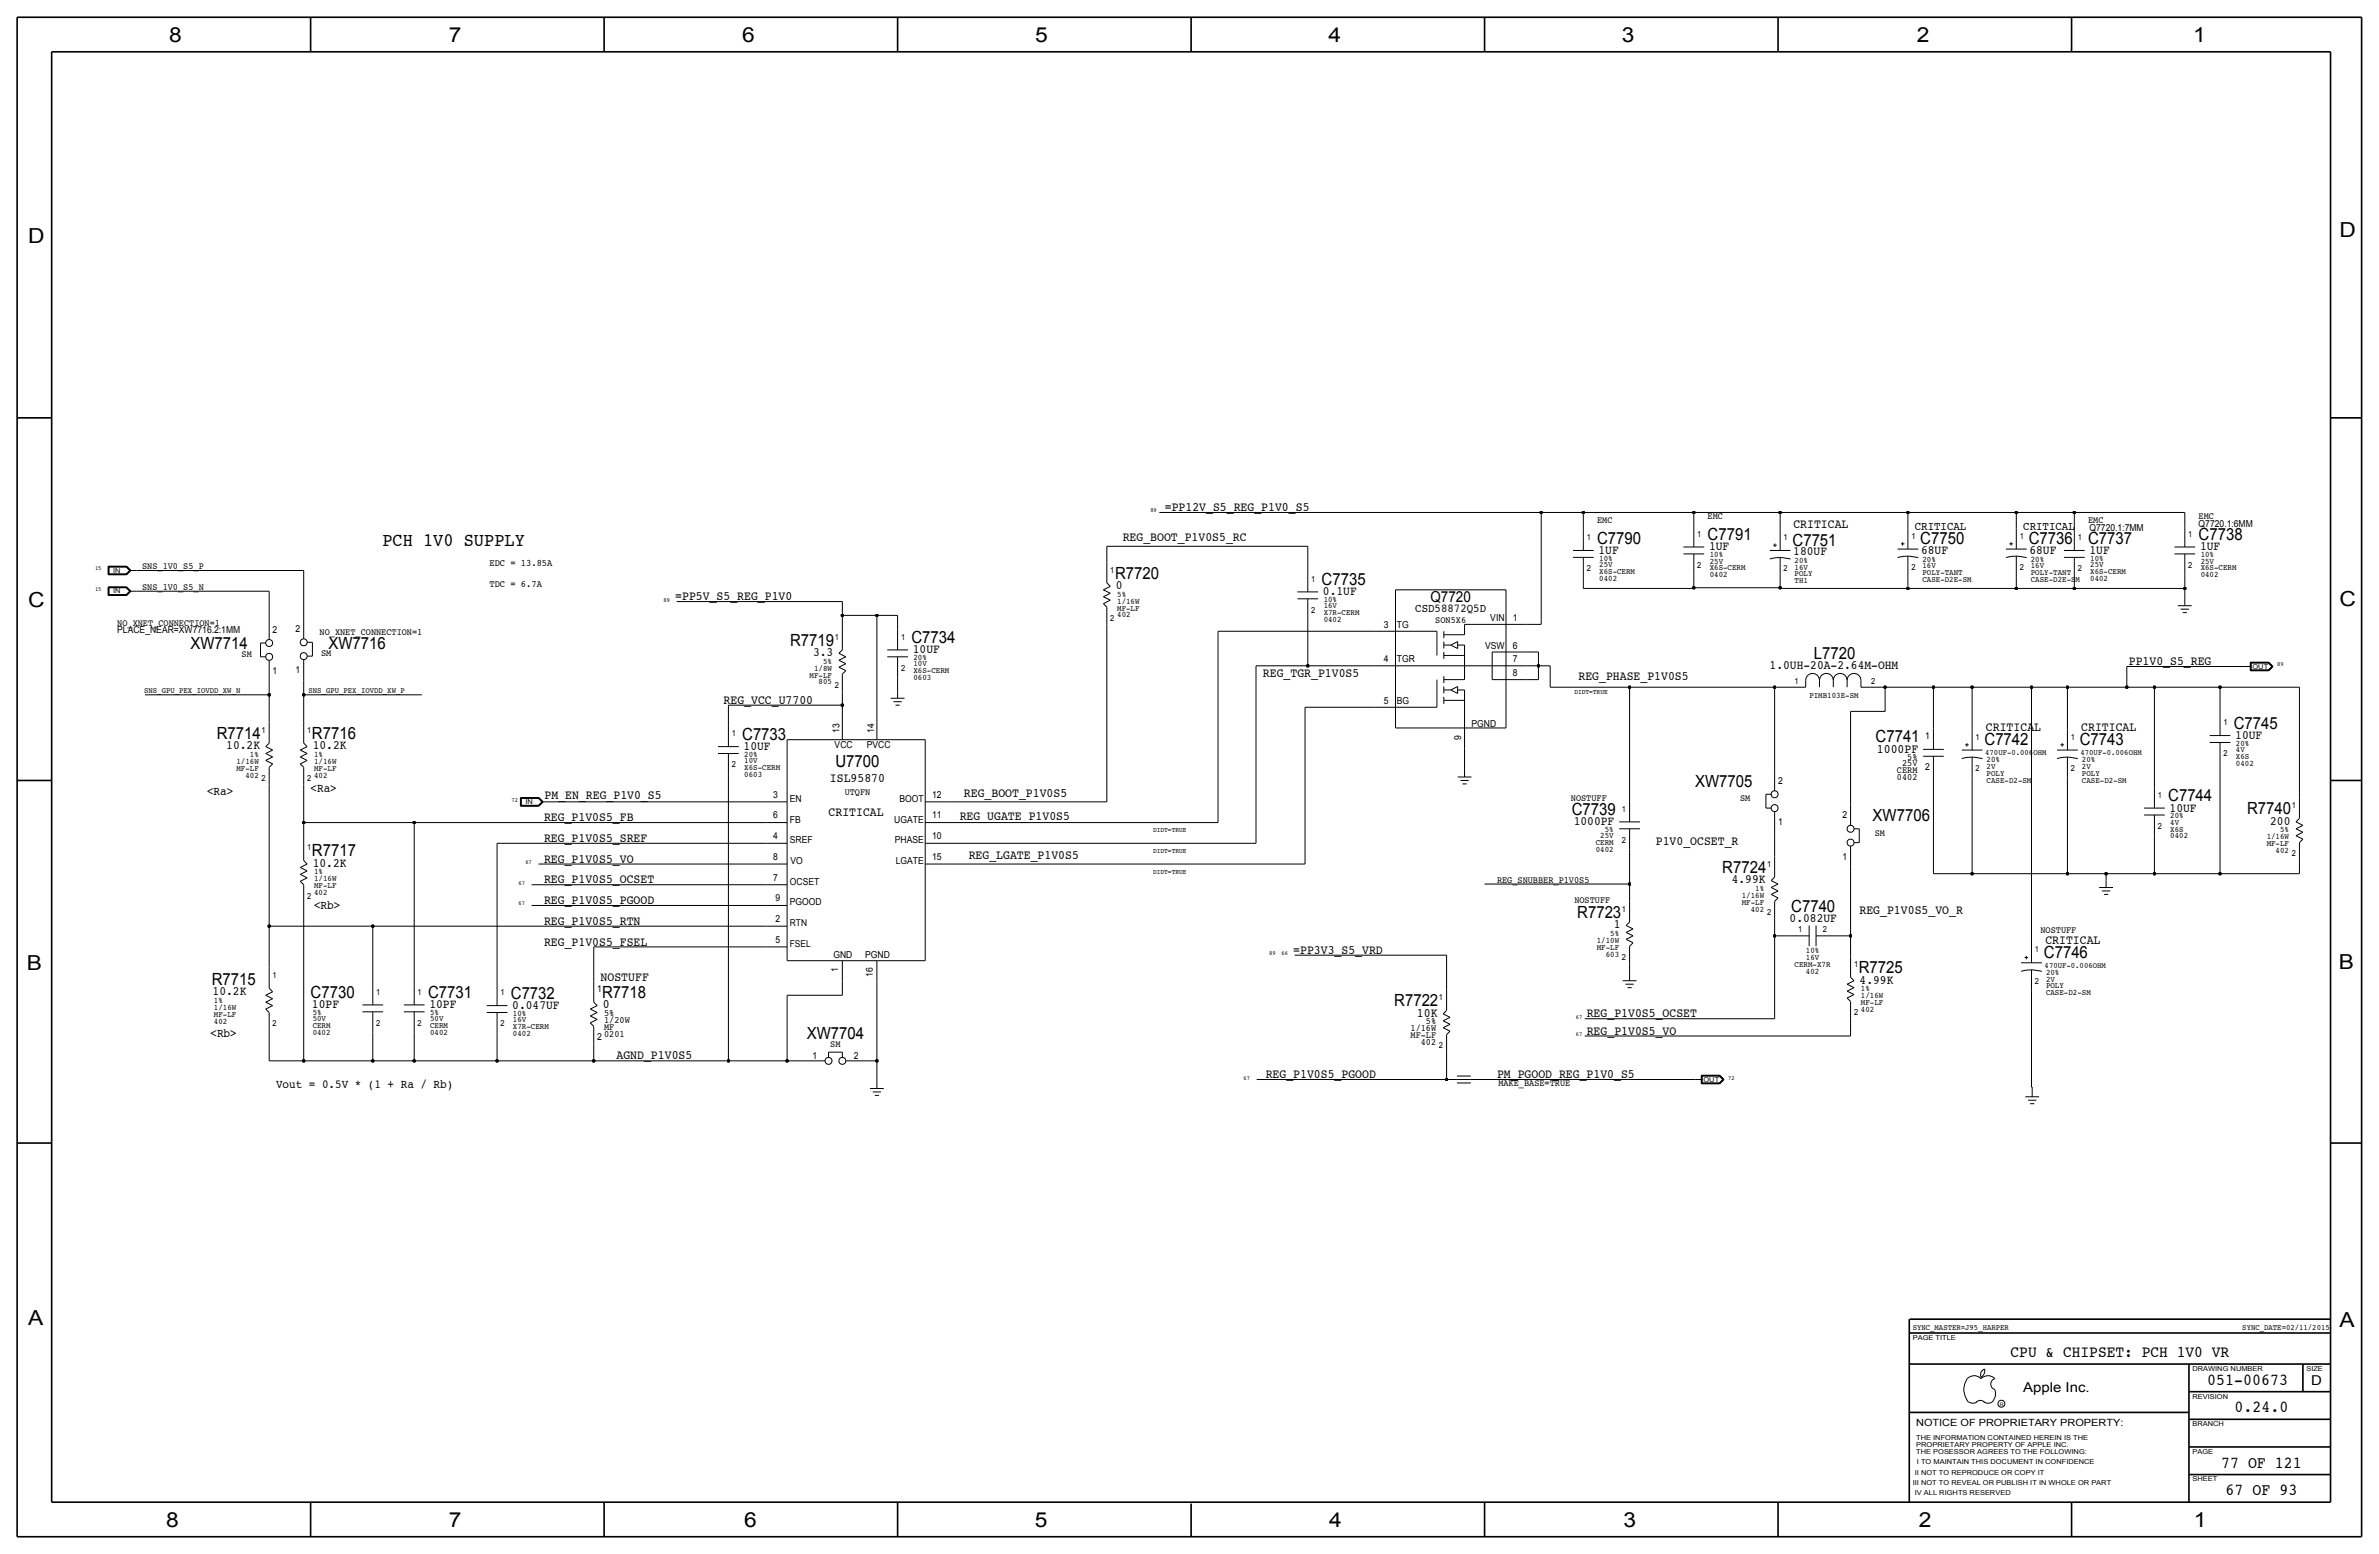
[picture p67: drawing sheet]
<svg xmlns="http://www.w3.org/2000/svg" width="875mm" height="572mm" viewBox="0 0 875 572" stroke-linecap="round" stroke-linejoin="round" font-family="sans-serif">
<defs><g id="words">
<g font-size="7.6">
<text x="62.2" y="15.5">8</text>
<text x="165" y="15.5">7</text>
<text x="273" y="15.5">6</text>
<text x="380.7" y="15.5">5</text>
<text x="488.6" y="15.5">4</text>
<text x="596.6" y="15.5">3</text>
<text x="705.1" y="15.5">2</text>
<text x="806.7" y="15.5">1</text>
<text x="10.4" y="89.4">D</text>
<text x="860.5" y="87.1">D</text>
<text x="10.4" y="223.3">C</text>
<text x="860.5" y="222.8">C</text>
<text x="9.8" y="356.6">B</text>
<text x="860.2" y="356.4">B</text>
<text x="10.4" y="487.4">A</text>
<text x="860.5" y="488.2">A</text>
<text x="61.2" y="561.6">8</text>
<text x="165" y="561.6">7</text>
<text x="273.8" y="561.6">6</text>
<text x="380.7" y="561.6">5</text>
<text x="488.9" y="561.6">4</text>
<text x="597.1" y="561.6">3</text>
<text x="705.8" y="561.6">2</text>
<text x="806.9" y="561.6">1</text>
</g>
<text font-size="7" x="140.7" y="200.7">PCH 1V0 SUPPLY</text>
<g font-size="6.2">
<text x="587.5" y="199.9">C7790</text>
<text x="628.1" y="198.6">C7791</text>
<text x="659.3" y="200.7">C7751</text>
<text x="706.3" y="200.2">C7750</text>
<text x="746.2" y="200.2">C7736</text>
<text x="768" y="199.9">C7737</text>
<text x="808.7" y="198.6">C7738</text>
<text x="410.2" y="212.9">R7720</text>
<text x="486.1" y="215.1">C7735</text>
<text x="70.1" y="238.8">XW7714</text>
<text x="120.8" y="238.5">XW7716</text>
<text x="290.6" y="237.5">R7719</text>
<text x="335.2" y="236.5">C7734</text>
<text x="667.2" y="242.3">L7720</text>
<text x="821.6" y="268">C7745</text>
<text x="79.8" y="271.8">R7714</text>
<text x="114.8" y="271.8">R7716</text>
<text x="273" y="272">C7733</text>
<text x="689.9" y="273.1">C7741</text>
<text x="729.9" y="274.1">C7742</text>
<text x="765" y="274.1">C7743</text>
<text x="307.3" y="282.2">U7700</text>
<text x="623.5" y="289.3">XW7705</text>
<text x="578.1" y="299.7">C7739</text>
<text x="797.5" y="294.6">C7744</text>
<text x="826.5" y="299.5">R7740</text>
<text x="688.8" y="302">XW7706</text>
<text x="114.8" y="315">R7717</text>
<text x="633.5" y="321.1">R7724</text>
<text x="658.9" y="335.3">C7740</text>
<text x="580.1" y="337.6">R7723</text>
<text x="751.8" y="352.3">C7746</text>
<text x="683.7" y="357.9">R7725</text>
<text x="77.9" y="362.2">R7715</text>
<text x="114.2" y="367">C7730</text>
<text x="157.4" y="367">C7731</text>
<text x="187.9" y="367.3">C7732</text>
<text x="221.4" y="367">R7718</text>
<text x="512.8" y="370.1">R7722</text>
<text x="296.7" y="382.3">XW7704</text>
<text x="811.9" y="509.3">051-00673</text>
<text x="821.9" y="519.4">0.24.0</text>
<text x="817" y="539.8">77 OF 121</text>
<text x="818.6" y="549.9">67 OF 93</text>
</g>
<text font-size="6" x="739.5" y="499.1">CPU &amp; CHIPSET: PCH 1V0 VR</text>
<text font-size="5.6" x="526.2" y="221.4">Q7720</text>
<g font-size="5">
<text x="850.1" y="509.3">D</text>
<text x="744.2" y="511.8">Apple Inc.</text>
</g>
<g font-size="4.7">
<text x="428.4" y="188">=PP12V_S5_REG_P1V0_S5</text>
<text x="659.6" y="194.3">CRITICAL</text>
<text x="413" y="199.1">REG_BOOT_P1V0S5_RC</text>
<text x="588" y="203.7">1UF</text>
<text x="628.6" y="202.4">1UF</text>
<text x="706.6" y="203.7">68UF</text>
<text x="746.5" y="203.7">68UF</text>
<text x="768.6" y="203.7">1UF</text>
<text x="809.2" y="202.4">1UF</text>
<text x="659.6" y="204.2">180UF</text>
<text x="248.4" y="220.7">=PP5V_S5_REG_P1V0</text>
<text x="410.4" y="216.7">0</text>
<text x="486.6" y="218.9">0.1UF</text>
<text x="299" y="241.3">3.3</text>
<text x="335.7" y="240.3">10UF</text>
<text x="650.9" y="245.9">1.0UH-20A-2.64M-OHM</text>
<text x="783" y="244.6">PP1V0_S5_REG</text>
<text x="464.5" y="248.9">REG_TGR_P1V0S5</text>
<text x="580.6" y="249.9">REG_PHASE_P1V0S5</text>
<text x="266.1" y="258.8">REG_VCC_U7700</text>
<text x="730.5" y="269">CRITICAL</text>
<text x="765.5" y="269">CRITICAL</text>
<text x="83.2" y="275.6">10.2K</text>
<text x="115" y="275.6">10.2K</text>
<text x="273.5" y="275.8">10UF</text>
<text x="822.1" y="271.8">10UF</text>
<text x="690.4" y="276.9">1000PF</text>
<text x="305.3" y="287.5">ISL95870</text>
<text x="200.3" y="294">PM_EN_REG_P1V0_S5</text>
<text x="354.5" y="293.1">REG_BOOT_P1V0S5</text>
<text x="304.8" y="300">CRITICAL</text>
<text x="798" y="298.5">10UF</text>
<text x="200.1" y="302">REG_P1V0S5_FB</text>
<text x="353" y="301.5">REG_UGATE_P1V0S5</text>
<text x="578.8" y="303.5">1000PF</text>
<text x="835" y="303.3">200</text>
<text x="200.1" y="309.6">REG_P1V0S5_SREF</text>
<text x="609" y="310.9">P1V0_OCSET_R</text>
<text x="200.1" y="317.2">REG_P1V0S5_VO</text>
<text x="356.3" y="316">REG_LGATE_P1V0S5</text>
<text x="115" y="318.8">10.2K</text>
<text x="200.1" y="324.9">REG_P1V0S5_OCSET</text>
<text x="637" y="324.9">4.99K</text>
<text x="200.1" y="332.5">REG_P1V0S5_PGOOD</text>
<text x="200.1" y="340.1">REG_P1V0S5_RTN</text>
<text x="593.6" y="341.4">1</text>
<text x="658.2" y="339.1">0.082UF</text>
<text x="684" y="336.1">REG_P1V0S5_VO_R</text>
<text x="200.1" y="347.7">REG_P1V0S5_FSEL</text>
<text x="752.3" y="347.2">CRITICAL</text>
<text x="475.7" y="350.8">=PP3V3_S5_VRD</text>
<text x="220.9" y="360.9">NOSTUFF</text>
<text x="684" y="361.7">4.99K</text>
<text x="78.2" y="366">10.2K</text>
<text x="114.8" y="370.8">10PF</text>
<text x="157.9" y="370.8">10PF</text>
<text x="188.4" y="371.1">0.047UF</text>
<text x="221.7" y="370.8">0</text>
<text x="521.2" y="373.9">10K</text>
<text x="583.6" y="374.1">REG_P1V0S5_OCSET</text>
<text x="583.6" y="380.5">REG_P1V0S5_VO</text>
<text x="226.8" y="389.6">AGND_P1V0S5</text>
<text x="465.5" y="396.5">REG_P1V0S5_PGOOD</text>
<text x="550.6" y="396.5">PM_PGOOD_REG_P1V0_S5</text>
</g>
<g font-size="4.5">
<text x="76.1" y="292.4">&lt;Ra&gt;</text>
<text x="114.2" y="291.1">&lt;Ra&gt;</text>
<text x="115.5" y="334.3">&lt;Rb&gt;</text>
<text x="77.4" y="381.3">&lt;Rb&gt;</text>
<text x="101.5" y="400.3">Vout = 0.5V * (1 + Ra / Rb)</text>
</g>
<g font-size="4.4">
<text x="704.3" y="194.8">CRITICAL</text>
<text x="744.2" y="194.8">CRITICAL</text>
<text x="520.5" y="225.2">CSD58872Q5D</text>
</g>
<text font-size="3.7" x="704.8" y="524.5">NOTICE OF PROPRIETARY PROPERTY:</text>
<g font-size="3.6">
<text x="180" y="208.3">EDC = 13.85A</text>
<text x="180" y="215.9">TDC = 6.7A</text>
</g>
<g font-size="3.5">
<text x="628.1" y="191">EMC</text>
<text x="808.7" y="191">EMC</text>
<text x="587.5" y="192.3">EMC</text>
<text x="768" y="192.3">EMC</text>
<text x="768.6" y="195.3">Q7720.1:7MM</text>
<text x="808.7" y="193.8">Q7720.1:6MM</text>
<text x="52.3" y="209.3">SNS_1V0_S5_P</text>
<text x="52.3" y="216.9">SNS_1V0_S5_N</text>
<text x="43.1" y="232.7">PLACE_NEAR=XW7716.2:1MM</text>
<text x="43.1" y="230.1">NO_XNET_CONNECTION=1</text>
<text x="100.3" y="232.7">2</text>
<text x="108.7" y="232.4">2</text>
<text x="117.6" y="233.4">NO_XNET_CONNECTION=1</text>
<text x="509" y="230.9">3</text>
<text x="513.8" y="230.9">TG</text>
<text x="527.9" y="229">SON5X6</text>
<text x="548.2" y="228.3">VIN</text>
<text x="556.5" y="228.3">1</text>
<text x="546.2" y="238.5">VSW</text>
<text x="556.5" y="238.5">6</text>
<text x="88.8" y="241.6">SM</text>
<text x="118.1" y="241.3">SM</text>
<text x="509" y="243.6">4</text>
<text x="513.8" y="243.6">TGR</text>
<text x="556.5" y="243.6">7</text>
<text x="100.3" y="247.9">1</text>
<text x="108.7" y="247.6">1</text>
<text x="556.5" y="248.7">8</text>
<text x="509" y="258.8">5</text>
<text x="513.8" y="258.8">BG</text>
<text x="308.8" y="269.5" transform="rotate(-90 308.8 269.5)">13</text>
<text x="321.5" y="269.5" transform="rotate(-90 321.5 269.5)">14</text>
<text x="541.2" y="267.2">PGND</text>
<text x="307" y="275.1">VCC</text>
<text x="318.9" y="275.1">PVCC</text>
<text x="537.4" y="272" transform="rotate(-90 537.4 272)">9</text>
<text x="708.1" y="271.8">1</text>
<text x="699.6" y="281.7">25V</text>
<text x="701.5" y="279.4">5%</text>
<text x="697.7" y="286.8">0402</text>
<text x="697.7" y="284.2">CERM</text>
<text x="708.1" y="283.2">2</text>
<text x="284.4" y="293.4">3</text>
<text x="310.7" y="292.4">UTQFN</text>
<text x="342.9" y="293.4">12</text>
<text x="654" y="288.3">2</text>
<text x="290.5" y="294.9">EN</text>
<text x="330.9" y="294.9">BOOT</text>
<text x="577.8" y="294.6">NOSTUFF</text>
<text x="640" y="294.6">SM</text>
<text x="284.4" y="301">6</text>
<text x="290.5" y="302.5">FB</text>
<text x="328.9" y="302.5">UGATE</text>
<text x="342.8" y="301">11</text>
<text x="654" y="303.5">1</text>
<text x="677.6" y="301">2</text>
<text x="284.4" y="308.6">4</text>
<text x="290.5" y="310.1">SREF</text>
<text x="329.1" y="310.1">PHASE</text>
<text x="342.9" y="308.6">10</text>
<text x="689.6" y="307.3">SM</text>
<text x="284.4" y="316.2">8</text>
<text x="290.8" y="317.8">VO</text>
<text x="329.5" y="317.8">LGATE</text>
<text x="342.9" y="316.2">15</text>
<text x="677.6" y="316.2">1</text>
<text x="284.4" y="323.8">7</text>
<text x="290.5" y="325.4">OCSET</text>
<text x="550.6" y="324.6">REG_SNUBBER_P1V0S5</text>
<text x="285.2" y="331.5">9</text>
<text x="290.5" y="333">PGOOD</text>
<text x="579.1" y="332.2">NOSTUFF</text>
<text x="285.2" y="339.1">2</text>
<text x="290.5" y="340.6">RTN</text>
<text x="285.2" y="346.7">5</text>
<text x="750.5" y="343.2">NOSTUFF</text>
<text x="290.5" y="348.2">FSEL</text>
<text x="306.5" y="352.3">GND</text>
<text x="318.2" y="352.3">PGND</text>
<text x="308.3" y="357.6" transform="rotate(-90 308.3 357.6)">1</text>
<text x="321" y="359.4" transform="rotate(-90 321 359.4)">16</text>
<text x="219.7" y="364.7">1</text>
<text x="222.2" y="373.6">5%</text>
<text x="222.2" y="376.2">1/20W</text>
<text x="524.5" y="376.7">5%</text>
<text x="219.7" y="382.5">2</text>
<text x="222.2" y="381.3">0201</text>
<text x="222.2" y="378.7">MF</text>
<text x="518.8" y="379.2">1/16W</text>
<text x="518.8" y="381.8">MF-LF</text>
<text x="298.8" y="389.4">1</text>
<text x="305.4" y="385.1">SM</text>
<text x="314" y="389.4">2</text>
<text x="522.6" y="384.3">402</text>
<text x="551.1" y="399.5">MAKE_BASE=TRUE</text>
</g>
<g font-size="3.1">
<text x="624.3" y="197.4">1</text>
<text x="804.9" y="197.4">1</text>
<text x="583.6" y="198.6">1</text>
<text x="656" y="198.6">1</text>
<text x="703" y="198.1">1</text>
<text x="742.9" y="198.1">1</text>
<text x="764.2" y="198.6">1</text>
<text x="588.2" y="206.2">10%</text>
<text x="588.2" y="208.5">25V</text>
<text x="624.3" y="208.8">2</text>
<text x="628.9" y="209.8">X6S-CERM</text>
<text x="628.9" y="207.3">25V</text>
<text x="628.9" y="205">10%</text>
<text x="660.1" y="209.6">16V</text>
<text x="660.1" y="207">20%</text>
<text x="703" y="209.6">2</text>
<text x="707.1" y="209">16V</text>
<text x="707.1" y="206.5">20%</text>
<text x="742.9" y="209.6">2</text>
<text x="747" y="209">16V</text>
<text x="747" y="206.5">20%</text>
<text x="768.8" y="208.5">25V</text>
<text x="768.8" y="206.2">10%</text>
<text x="804.9" y="208.8">2</text>
<text x="809.4" y="209.8">X6S-CERM</text>
<text x="809.4" y="207.3">25V</text>
<text x="809.4" y="205">10%</text>
<text x="408.4" y="210.6">1</text>
<text x="482.3" y="213.9">1</text>
<text x="583.6" y="210.1">2</text>
<text x="588.2" y="213.6">0402</text>
<text x="588.2" y="211.1">X6S-CERM</text>
<text x="628.9" y="212.3">0402</text>
<text x="656" y="210.1">2</text>
<text x="660.1" y="211.8">POLY</text>
<text x="660.1" y="214.4">TH1</text>
<text x="707.1" y="211.3">POLY-TANT</text>
<text x="707.1" y="213.9">CASE-D2E-SM</text>
<text x="747" y="211.3">POLY-TANT</text>
<text x="747" y="213.9">CASE-D2E-SM</text>
<text x="764.2" y="210.1">2</text>
<text x="768.8" y="211.1">X6S-CERM</text>
<text x="768.8" y="213.6">0402</text>
<text x="809.4" y="212.3">0402</text>
<text x="410.9" y="219.5">5%</text>
<text x="410.9" y="222">1/16W</text>
<text x="486.9" y="221.5">10%</text>
<text x="410.9" y="227.1">402</text>
<text x="410.9" y="224.5">MF-LF</text>
<text x="482.3" y="225.3">2</text>
<text x="486.9" y="226.3">X7R-CERM</text>
<text x="486.9" y="223.8">16V</text>
<text x="408.4" y="228.3">2</text>
<text x="486.9" y="228.9">0402</text>
<text x="307" y="235.2">1</text>
<text x="331.4" y="235.2">1</text>
<text x="302.7" y="244.1">5%</text>
<text x="336" y="242.8">20%</text>
<text x="336" y="245.1">10V</text>
<text x="297.8" y="249.2">MF-LF</text>
<text x="299.4" y="246.6">1/8W</text>
<text x="301.1" y="251.7">805</text>
<text x="331.4" y="246.6">2</text>
<text x="336" y="247.7">X6S-CERM</text>
<text x="336" y="250.2">0603</text>
<text x="660.1" y="251.5">1</text>
<text x="688.3" y="251.5">2</text>
<text x="307" y="253">2</text>
<text x="665.5" y="256.8">PIMB103E-SM</text>
<text x="96.2" y="269.5">1</text>
<text x="113" y="269.5">1</text>
<text x="817.8" y="266.7">1</text>
<text x="269.2" y="270.8">1</text>
<text x="726.6" y="272">1</text>
<text x="761.7" y="272">1</text>
<text x="822.4" y="274.3">20%</text>
<text x="87" y="280.9">1/16W</text>
<text x="91.9" y="278.4">1%</text>
<text x="115.5" y="280.9">1/16W</text>
<text x="115.5" y="278.4">1%</text>
<text x="273.8" y="278.4">20%</text>
<text x="273.8" y="280.7">10V</text>
<text x="730.7" y="280.4">20%</text>
<text x="765.8" y="280.4">20%</text>
<text x="817.8" y="278.1">2</text>
<text x="822.4" y="276.6">4V</text>
<text x="822.4" y="279.1">X6S</text>
<text x="822.4" y="281.7">0402</text>
<text x="87" y="283.5">MF-LF</text>
<text x="90.3" y="286">402</text>
<text x="96.2" y="287.3">2</text>
<text x="113" y="287.3">2</text>
<text x="115.5" y="283.5">MF-LF</text>
<text x="115.5" y="286">402</text>
<text x="269.2" y="282.2">2</text>
<text x="273.8" y="285.8">0603</text>
<text x="273.8" y="283.2">X6S-CERM</text>
<text x="726.6" y="283.5">2</text>
<text x="730.7" y="285.2">POLY</text>
<text x="730.7" y="287.8">CASE-D2-SM</text>
<text x="730.7" y="283">2V</text>
<text x="761.7" y="283.5">2</text>
<text x="765.8" y="285.2">POLY</text>
<text x="765.8" y="283">2V</text>
<text x="765.8" y="287.8">CASE-D2-SM</text>
<text x="793.7" y="293.4">1</text>
<text x="596.6" y="298.5">1</text>
<text x="843" y="297.2">1</text>
<text x="793.7" y="304.8">2</text>
<text x="798.3" y="305.8">X6S</text>
<text x="798.3" y="301">20%</text>
<text x="798.3" y="303.3">4V</text>
<text x="586.9" y="310.9">CERM</text>
<text x="588.6" y="308.4">25V</text>
<text x="590.2" y="306.1">5%</text>
<text x="596.6" y="309.9">2</text>
<text x="798.3" y="308.4">0402</text>
<text x="833.7" y="308.6">1/16W</text>
<text x="833.7" y="311.1">MF-LF</text>
<text x="838.7" y="306.1">5%</text>
<text x="113" y="312.7">1</text>
<text x="586.9" y="313.4">0402</text>
<text x="837" y="313.7">402</text>
<text x="843" y="315">2</text>
<text x="115.5" y="321.6">1%</text>
<text x="649.9" y="318.8">1</text>
<text x="115.5" y="326.6">MF-LF</text>
<text x="115.5" y="324.1">1/16W</text>
<text x="115.5" y="329.2">402</text>
<text x="645.6" y="327.7">1%</text>
<text x="113" y="330.5">2</text>
<text x="596.6" y="335.3">1</text>
<text x="640.7" y="332.7">MF-LF</text>
<text x="640.7" y="330.2">1/16W</text>
<text x="644" y="335.3">402</text>
<text x="649.9" y="336.6">2</text>
<text x="587.3" y="346.7">1/10W</text>
<text x="592.3" y="344.2">5%</text>
<text x="661.4" y="342.9">1</text>
<text x="670.5" y="342.9">2</text>
<text x="587.3" y="349.3">MF-LF</text>
<text x="590.6" y="351.8">603</text>
<text x="596.6" y="353.1">2</text>
<text x="664.2" y="353.1">16V</text>
<text x="664.2" y="350.5">10%</text>
<text x="748.5" y="350.3">1</text>
<text x="100.3" y="359.7">1</text>
<text x="660.1" y="355.6">CERM-X7R</text>
<text x="664.2" y="358.1">402</text>
<text x="681.9" y="355.6">1</text>
<text x="752.6" y="358.6">20%</text>
<text x="138.4" y="365.8">1</text>
<text x="153.6" y="365.8">1</text>
<text x="684.5" y="364.5">1%</text>
<text x="748.5" y="361.7">2</text>
<text x="752.6" y="361.2">2V</text>
<text x="752.6" y="363.5">POLY</text>
<text x="78.7" y="368.8">1%</text>
<text x="78.7" y="371.3">1/16W</text>
<text x="184.1" y="366">1</text>
<text x="529.3" y="367.8">1</text>
<text x="684.5" y="369.6">MF-LF</text>
<text x="684.5" y="367">1/16W</text>
<text x="752.6" y="366">CASE-D2-SM</text>
<text x="78.7" y="376.4">402</text>
<text x="78.7" y="373.9">MF-LF</text>
<text x="100.3" y="377.4">2</text>
<text x="115" y="373.4">5%</text>
<text x="115" y="375.7">50V</text>
<text x="138.4" y="377.2">2</text>
<text x="153.6" y="377.2">2</text>
<text x="158.2" y="373.4">5%</text>
<text x="158.2" y="375.7">50V</text>
<text x="184.1" y="377.4">2</text>
<text x="188.7" y="373.6">10%</text>
<text x="188.7" y="375.9">16V</text>
<text x="681.9" y="373.4">2</text>
<text x="684.5" y="372.1">402</text>
<text x="115" y="380.7">0402</text>
<text x="115" y="378.2">CERM</text>
<text x="158.2" y="378.2">CERM</text>
<text x="158.2" y="380.7">0402</text>
<text x="188.7" y="378.5">X7R-CERM</text>
<text x="188.7" y="381">0402</text>
<text x="529.3" y="385.6">2</text>
</g>
<g font-size="3">
<text x="53" y="254.8">SNS_GPU_PEX_IOVDD_XW_N</text>
<text x="113.5" y="255">SNS_GPU_PEX_IOVDD_XW_P</text>
<text x="730.2" y="277.6">470UF-0.006OHM</text>
<text x="765.3" y="277.6">470UF-0.006OHM</text>
<text x="752" y="355.9">470UF-0.006OHM</text>
<text x="703.5" y="488.9">SYNC_MASTER=J95_HARPER</text>
<text x="824.8" y="488.9">SYNC_DATE=02/11/2015</text>
</g>
<g font-size="2.6">
<text x="579.1" y="255.3">DIDT=TRUE</text>
<text x="424.1" y="306.1">DIDT=TRUE</text>
<text x="424.1" y="313.7">DIDT=TRUE</text>
<text x="424.1" y="321.3">DIDT=TRUE</text>
</g>
<g font-size="2.5">
<text x="41.6" y="210.6">IN</text>
<text x="41.6" y="218.2">IN</text>
<text x="828.5" y="245.9">OUT</text>
<text x="193.2" y="295.7">IN</text>
<text x="626.6" y="397.8">OUT</text>
<text x="703.5" y="492.8">PAGE TITLE</text>
<text x="806.4" y="504.2">DRAWING NUMBER</text>
<text x="848.3" y="504.2">SIZE</text>
<text x="806.4" y="514.4">REVISION</text>
<text x="806.4" y="524.5">BRANCH</text>
<text x="704.8" y="532.1">PROPRIETARY PROPERTY OF APPLE INC.</text>
<text x="704.8" y="529.6">THE INFORMATION CONTAINED HEREIN IS THE</text>
<text x="704.8" y="534.7">THE POSESSOR AGREES TO THE FOLLOWING:</text>
<text x="705.1" y="538.5">I TO MAINTAIN THIS DOCUMENT IN CONFIDENCE</text>
<text x="806.4" y="534.7">PAGE</text>
<text x="704.3" y="542.3">II NOT TO REPRODUCE OR COPY IT</text>
<text x="806.4" y="544.8">SHEET</text>
<text x="703.5" y="546.1">III NOT TO REVEAL OR PUBLISH IT IN WHOLE OR PART</text>
<text x="704.3" y="549.9">IV ALL RIGHTS RESERVED</text>
</g>
<g font-size="2.3">
<text x="423.1" y="188.5">89</text>
<text x="35" y="209.8">15</text>
<text x="35" y="217.4">15</text>
<text x="244" y="221.2">89</text>
<text x="837.6" y="245.1">89</text>
<text x="188.1" y="294.9">72</text>
<text x="193.2" y="317.8">67</text>
<text x="190.7" y="325.4">67</text>
<text x="190.7" y="333">67</text>
<text x="466.8" y="351.3">89</text>
<text x="471.4" y="351.3">66</text>
<text x="579.6" y="374.6">67</text>
<text x="579.6" y="381">67</text>
<text x="457.4" y="397">67</text>
<text x="635.7" y="397">72</text>
</g>
<text font-size="1.8" x="735.5" y="516.9">R</text>
</g></defs>
<g fill="none" stroke="#000" stroke-width=".37">
<path d="M426.4 188.5h140.5zM566.9 188.5h15.5zM566.9 188.5v41.1zM582.4 188.5h40.6zM582.4 188.5v6.3zM582.4 194.8v7.6zM623 188.5h31.8zM623 188.5v5zM623 193.5v7.7zM652.8 199.9v1.3zM654.8 188.5h47zM654.8 188.5v6.3z"/>
<path d="M654.8 194.8v7.6zM699.2 200h1.3zM699.8 199.4v1.3zM701.8 188.5v5.8zM701.8 194.3v7.6zM701.8 188.5h39.8zM739.1 200h1.3zM739.7 199.4v1.3zM741.6 188.5h21.4zM741.6 188.5v5.8zM741.6 194.3v7.6zM763 188.5h40.6z"/>
<path d="M763 188.5v6.3zM763 194.8v7.6zM803.6 188.5v5zM803.6 193.5v7.7zM39.8 215.8v3.2zM39.8 219h6.8zM39.8 208.2v3.2zM39.8 211.4h6.8zM39.8 215.8h6.8zM39.8 208.2h6.8zM39.9 216v2.9zM39.9 218.9h6.6z"/>
<path d="M39.9 208.3v3zM39.9 211.3h6.6zM39.9 216h6.6zM39.9 208.3h6.6zM40 216.1h6.5zM40 208.4h6.5zM40 216.1v2.7zM40 218.8h6.5zM40 208.4v2.8zM40 211.2h6.5zM40.1 216.2h6.3zM40.1 208.5h6.3z"/>
<path d="M40.1 216.2v2.5zM40.1 218.7h6.3zM40.1 208.5v2.6zM40.1 211.1h6.3zM46.4 218.7l1.3-1.3zM46.4 211.1l1.3-1.3zM46.4 216.2l1.3 1.2zM46.4 208.5l1.3 1.3zM46.5 218.8l1.4-1.4zM46.5 211.2l1.4-1.4zM46.5 216.1l1.4 1.3zM46.5 208.4l1.4 1.4z"/>
<path d="M46.5 216l1.5 1.4zM46.5 208.3l1.5 1.5zM46.5 218.9l1.5-1.5zM46.5 211.3l1.5-1.5zM46.6 215.8l1.6 1.6zM46.6 208.2l1.6 1.6zM46.6 219l1.6-1.6zM46.6 211.4l1.6-1.6zM47.7 217.4h2.5zM47.7 209.8h2.5zM50.2 217.4h48.8zM50.2 209.8h61.5z"/>
<path d="M99 217.4v10.2zM111.7 209.8v17.5zM405.8 216.9l2.6-1.3zM405.8 219.5l2.6-1.3zM405.8 219.5l2.6 1.2zM405.8 216.9l2.6 1.3zM407.1 214.4l1.3 1.2zM407.1 200.9v5.9zM407.1 206.8v7.6zM407.1 200.9h73.9zM477.2 217.7h7.6zM481 200.9v9.2z"/>
<path d="M481 210.1v7.6zM513.3 216.9h40.6zM513.3 216.9v50.8zM553.9 216.9v50.8zM578.6 205h7.6zM578.6 202.4h7.6zM582.4 216.4h40.6zM582.4 212.6v3.8zM582.4 205v7.6zM619.2 201.2h7.6zM619.2 203.7h7.6zM623 216.2v.2z"/>
<path d="M623 211.3v4.9zM623 216.2h31.8zM623 203.7v7.6zM651 202.4h7.6zM651 205.6a12.9 12.9 0 0 1 7.6 0M652.2 200.5h1.3zM654.8 216.4h47zM654.8 216.2v.2zM654.8 212.6v3.6zM654.8 205v7.6zM697.9 201.9h7.7zM697.9 205.1a12.9 12.9 0 0 1 7.7 0"/>
<path d="M701.8 212.1v4.3zM701.8 216.4h39.8zM701.8 204.5v7.6zM737.8 201.9h7.6zM737.8 205.1a12.9 12.9 0 0 1 7.6 0M741.6 216.4h21.4zM741.6 212.1v4.3zM741.6 204.5v7.6zM759.2 205h7.6zM759.2 202.4h7.6zM763 216.4h40.6zM763 212.6v3.8z"/>
<path d="M763 205v7.6zM799.8 201.2h7.6zM799.8 203.7h7.6zM803.6 211.3v5.1zM803.6 216.4v3.8zM803.6 203.7v7.6zM95.8 236.5h1.9zM95.8 236.5v5.1zM99 227.6v7.6zM111.7 227.3v7.7zM113 236.2h1.9zM114.9 236.2v5.1z"/>
<path d="M248.9 221.2h60.9zM309.8 226.3h12.7zM309.8 221.2v5.1zM309.8 226.3v5.1zM309.8 231.4v7.6zM309.8 239l-1.2 1.3zM322.5 226.3v38.1zM322.5 226.3h7.6zM326.3 239h7.7zM330.1 226.3v5.1zM330.1 231.4v7.6zM405.8 222l2.6-1.3z"/>
<path d="M405.8 222l1.3 1.3zM407.1 229.6v65.3zM407.1 223.3v6.3zM448 232.2h57.7zM448 232.2v70.3zM477.2 220.2h7.6zM481 227.8v17.1zM481 220.2v7.6zM505.7 232.2h22.8zM528.5 232.2v8.8zM531.1 233.4h7.6zM531.1 237.2h2.5z"/>
<path d="M531.1 239.8v2.5zM531.1 236v2.5zM531.1 232.2v2.5zM533.6 237.2l2.5 1.3zM533.6 237.2l2.5-1.2zM536.1 236v2.5zM536.1 237.2h2.6zM538.7 229.6v3.8zM538.7 237.2v12.7zM538.7 229.6h22.8zM548.8 239.8v10.1zM548.8 239.8h12.7z"/>
<path d="M561.5 239.8h4.4zM561.5 229.6h5.4zM565.9 239.8v5.1zM801.1 222.8h5zM802.1 224h3zM802.8 225.3h1.6zM803.6 220.2v2.6zM53.3 255.5h45.7zM95.8 241.6h1.9zM99 255.5v10.2zM99 250.4v5.1zM99 242.8v7.6z"/>
<path d="M111.7 255.5h43.4zM111.7 255.5v10.2zM111.7 250.2v5.3zM111.7 242.6v7.6zM113 241.3h1.9zM267.9 259.3h41.9zM267.9 259.3v7.7zM308.6 240.3l2.5 1.3zM308.6 245.4l2.5 1.2zM308.6 242.8l2.5 1.3zM308.6 245.4l2.5-1.3zM308.6 242.8l2.5-1.2z"/>
<path d="M309.8 259.3v5.1zM309.8 254.3v5zM309.8 247.9v6.4zM311.1 246.6l-1.3 1.3zM326.3 241.6h7.7zM327.6 256.8h5.1zM328.6 258.1h3.1zM329.4 259.3h1.5zM330.1 249.2v5.1zM330.1 241.6v7.6zM330.1 254.3v2.5zM462 244.9h19z"/>
<path d="M462 244.9v65.2zM481 244.9h24.7zM505.7 244.9h55.8zM528.5 249.9v10.2zM531.1 241h7.6zM531.1 257.6h7.6zM531.1 253.7h2.5zM531.1 256.3v2.5zM531.1 252.5v2.5zM531.1 248.7v2.5zM531.1 249.9h7.6zM533.6 253.7l2.5 1.3z"/>
<path d="M533.6 253.7l2.5-1.2zM536.1 252.5v2.5zM536.1 253.7h2.6zM538.7 253.7v21.6zM548.8 249.9h12.7zM561.5 249.9h4.4zM561.5 244.9h4.4zM565.9 244.9h4.3zM565.9 244.9v5zM570.2 244.9v7.8zM570.2 252.7h29.2zM599.4 252.7h53.3z"/>
<path d="M599.4 252.7v41.9zM652.7 252.7h3.8zM652.7 252.7v30.5zM656.5 252.7h7.7zM664.2 250.2v2.5zM664.2 250.2a2.54 2.54 0 0 1 2.5-2.5 2.54 2.54 0 0 1 2.5 2.5 2.54 2.54 0 0 1 2.6-2.5 2.54 2.54 0 0 1 2.5 2.5 2.54 2.54 0 0 1 2.6-2.5 2.54 2.54 0 0 1 2.5 2.5 2.54 2.54 0 0 1 2.5-2.5 2.54 2.54 0 0 1 2.6 2.5M669.2 250.2v2.5zM674.3 250.2v2.5zM679.4 250.2v2.5zM684.5 252.7h7.6zM684.5 250.2v2.5zM692.1 252.7h1.3z"/>
<path d="M693.4 252.7h17.7zM693.4 252.7v8.9zM711.1 252.7v15.3zM711.1 252.7h14.3zM725.4 252.7h21.8zM725.4 252.7v15.5zM747.2 252.7h13.2zM747.2 252.7v93.8zM760.4 252.7v15.5zM760.4 252.7h21.9zM782.3 245.1h43.1zM782.3 245.1v7.6z"/>
<path d="M782.3 252.7h10.1zM792.4 252.7h24.2zM792.4 252.7v36.9zM816.6 252.7h29.2zM816.6 252.7v10.2zM825.4 245.1h2.6zM827.7 246.7h6.8zM827.7 243.5v3.2zM827.7 243.5h6.8zM827.8 243.6v3zM827.8 246.6h6.6zM827.8 243.6h6.6z"/>
<path d="M827.9 243.7h6.5zM827.9 243.7v2.8zM827.9 246.5h6.5zM828 243.8h6.3zM828 243.8v2.6zM828 246.4h6.3zM834.3 246.4l1.3-1.3zM834.3 243.8l1.3 1.3zM834.4 243.7l1.4 1.4zM834.4 246.5l1.4-1.4zM834.4 246.6l1.5-1.5zM834.4 243.6l1.5 1.5z"/>
<path d="M834.5 243.5l1.6 1.6zM834.5 246.7l1.6-1.6zM845.8 252.7v40.7zM97.7 274.6l1.3-1.3zM97.7 274.6l2.6 1.2zM97.7 279.7l2.6 1.2zM97.7 277.1l2.6 1.3zM97.7 279.7l2.6-1.3zM97.7 277.1l2.6-1.3zM99 265.7v7.6zM110.4 278.4l2.6 1.3zM110.4 275.8l2.6 1.3z"/>
<path d="M110.4 275.8l2.6-1.2zM110.4 278.4l2.6-1.3zM111.7 265.7v7.6zM111.7 273.3l1.3 1.3zM264.1 277.1h7.6zM264.1 274.6h7.6zM267.9 267v7.6zM267.9 277.1v7.6zM289.5 272h50.8zM289.5 272v81.3zM309.8 264.4v7.6zM322.5 264.4v7.6z"/>
<path d="M340.3 272v81.3zM480 260.1h25.7zM480 260.1v57.7zM505.7 260.1h22.8zM513.3 267.7h40.6zM538.7 275.3v7.9zM680.7 261.6h12.7zM680.7 261.6v34.3zM707.3 275.6h7.7zM707.3 278.1h7.7zM711.1 268v7.6zM711.1 278.1v7.7z"/>
<path d="M721.6 275.8h7.6zM721.6 279a12.9 12.9 0 0 1 7.6 0M722.8 273.9h1.3zM723.4 273.3v1.3zM725.4 278.4v7.6zM725.4 268.2v7.6zM756.6 275.8h7.6zM756.6 279a12.9 12.9 0 0 1 7.6 0M757.9 273.9h1.3zM758.5 273.3v1.3zM760.4 278.4v7.6zM760.4 268.2v7.6z"/>
<path d="M812.7 270.5h7.7zM812.7 273.1h7.7zM816.6 262.9v7.6zM816.6 273v7.7zM99 288.5v52.1zM99 282.2v6.3zM99 282.2l1.3-1.3zM110.4 280.9l1.3 1.3zM110.4 280.9l2.6-1.2zM111.7 288.5v14zM111.7 282.2v6.3zM191.4 293.3v3.2z"/>
<path d="M191.4 296.5h6.8zM191.4 293.3h6.8zM191.5 293.4v3zM191.5 296.4h6.7zM191.5 293.4h6.7zM191.6 293.5h6.5zM191.6 293.5v2.8zM191.6 296.3h6.5zM191.7 293.6v2.6zM191.7 296.2h6.4zM191.7 293.6h6.4zM198.1 296.2l1.2-1.3z"/>
<path d="M198.1 293.6l1.2 1.3zM198.1 296.3l1.4-1.4zM198.1 293.5l1.4 1.4zM198.2 293.4l1.4 1.5zM198.2 296.4l1.4-1.5zM198.2 293.3l1.6 1.6zM198.2 296.5l1.6-1.6zM199.3 294.9h2.6zM201.9 294.9h80zM267.9 284.7v105.4zM281.9 294.9h7.6zM340.3 294.9h7.6z"/>
<path d="M347.9 294.9h59.2zM536.1 285.8h5.1zM537.2 287h3zM537.9 288.3h1.5zM538.7 283.2v2.5zM599.4 294.6v7.7zM649.5 292.1v5.1zM649.5 297.2h2zM649.5 292.1h2zM652.7 298.4v7.7zM652.7 283.2v7.6zM680.7 295.9v7.6z"/>
<path d="M711.1 285.8v35.5zM725.4 286v35.3zM760.4 286v35.3zM788.6 299.7h7.6zM788.6 297.2h7.6zM792.4 289.6v7.6zM792.4 299.7v7.6zM816.6 280.7v40.6zM845.8 293.4v7.6zM110.4 319l2.6 1.3zM110.4 319l2.6-1.2zM111.7 302.5h40.6z"/>
<path d="M111.7 302.5v6.4zM111.7 308.9v7.6zM111.7 316.5l1.3 1.3zM152.3 302.5v59.5zM152.3 302.5h129.6zM182.8 310.1v52.1zM182.8 310.1h99.1zM198.1 317.8h83.8zM281.9 302.5h7.6zM281.9 317.8h7.6zM281.9 310.1h7.6zM340.3 302.5h7.6z"/>
<path d="M340.3 317.8h7.6zM340.3 310.1h7.6zM347.9 317.8h132.1zM347.9 310.1h114.1zM347.9 302.5h100.1zM595.6 302.3h7.6zM595.6 304.8h7.6zM599.4 312.4v12.7zM599.4 304.8v7.6zM652.7 306.1v8.9zM652.7 315v7.6zM680.7 318.8v25.4z"/>
<path d="M680.7 311.1v7.7zM681.9 309.9h2zM681.9 304.8h2zM683.9 304.8v5.1zM792.4 307.3v14zM844.5 307.3l2.5-1.2zM844.5 304.8l2.5-1.3zM844.5 302.3l1.3-1.3zM844.5 302.3l2.5 1.2zM844.5 307.3l2.5 1.3zM844.5 304.8l2.5 1.3zM845.8 316.2v5.1z"/>
<path d="M845.8 309.9v6.3zM847 308.6l-1.2 1.3zM110.4 324.1l1.3 1.3zM110.4 321.6l2.6 1.2zM110.4 324.1l2.6-1.3zM110.4 321.6l2.6-1.3zM111.7 331.7v58.4zM111.7 325.4v6.3zM195.5 333h86.4zM195.5 325.4h86.4zM281.9 333h7.6zM281.9 325.4h7.6z"/>
<path d="M546 325.1h53.4zM599.4 325.1v6.4zM599.4 331.5v7.6zM651.5 328.9l2.5-1.2zM651.5 326.4l2.5-1.3zM651.5 323.9l1.2-1.3zM651.5 323.9l2.5 1.2zM651.5 328.9l2.5 1.3zM651.5 326.4l2.5 1.3zM652.7 337.8v6.4zM652.7 331.5v6.3zM654 330.2l-1.3 1.3z"/>
<path d="M711.1 321.3h14.3zM725.4 321.3h35zM760.4 321.3h14.2zM772.1 326.4h5.1zM773.1 327.7h3.1zM773.9 328.9h1.5zM774.6 321.3v2.6zM774.6 323.9v2.5zM774.6 321.3h17.8zM792.4 321.3h24.2zM816.6 321.3h29.2zM99 340.6v15.3z"/>
<path d="M99 340.6h38.1zM99 355.9v7.6zM137.1 340.6v21.4zM137.1 340.6h144.8zM218.4 348.2v12.7zM218.4 348.2h63.5zM281.9 340.6h7.6zM281.9 348.2h7.6zM289.5 353.3h50.8zM309.8 353.3v7.6zM322.5 353.3v7.6zM476.2 351.3h55.9z"/>
<path d="M532.1 351.3v12.7zM598.1 345.4l2.6-1.2zM598.1 342.9l2.6-1.3zM598.1 340.4l1.3-1.3zM598.1 340.4l2.6 1.2zM598.1 345.4l2.6 1.3zM598.1 342.9l2.6 1.3zM599.4 348l1.3-1.3zM599.4 354.3v3.8zM599.4 348v6.3zM599.4 358.1v2.6zM652.7 344.2v30.4z"/>
<path d="M652.7 344.2h5.1zM657.8 344.2h7.6zM665.4 340.4v7.6zM668 344.2h7.6zM668 340.4v7.6zM675.6 344.2h5.1zM680.7 359.4l1.2 1.3zM680.7 344.2v7.6zM680.7 351.8v7.6zM743.4 354.1h7.6zM743.4 357.2a12.9 12.9 0 0 1 7.6 .1M744.7 352.1h1.2z"/>
<path d="M745.3 351.5v1.3zM747.2 356.6v7.6zM747.2 346.5v7.6zM97.7 371.1l1.3 1.3zM97.7 368.6l2.6 1.2zM97.7 366l2.6 1.3zM97.7 366l2.6-1.3zM97.7 371.1l2.6-1.3zM97.7 368.6l2.6-1.3zM99 378.7v11.4zM99 372.4v6.3zM99 363.5l1.3 1.2z"/>
<path d="M133.3 369.6h7.6zM133.3 372.1h7.6zM137.1 379.7v10.4zM137.1 362v7.6zM137.1 372.1v7.6zM148.5 369.6h7.7zM148.5 372.1h7.7zM152.3 379.7v10.4zM152.3 362v7.6zM152.3 372.1v7.6zM179 369.8h7.6zM179 372.4h7.6z"/>
<path d="M182.8 380v10.1zM182.8 362.2v7.6zM182.8 372.4v7.6zM217.1 376.2l1.3 1.2zM217.1 373.6l2.6 1.3zM217.1 371.1l2.6 1.3zM217.1 371.1l2.6-1.3zM217.1 376.2l2.6-1.3zM217.1 373.6l2.6-1.2zM218.4 368.6l1.3 1.2zM218.4 360.9v7.7zM218.4 377.4v6.4z"/>
<path d="M289.5 366v24.1zM289.5 366h20.3zM309.8 360.9v5.1zM322.5 360.9v29.2zM530.8 378l2.5-1.3zM530.8 375.4l2.5-1.3zM530.8 372.9l1.3-1.3zM530.8 372.9l2.5 1.2zM530.8 378l2.5 1.2zM530.8 375.4l2.5 1.3zM532.1 364v7.6zM582.9 374.6h69.8z"/>
<path d="M596.8 360.7h5.1zM597.9 362h3zM598.6 363.2h1.6zM679.4 367l1.3 1.3zM679.4 364.5l2.5 1.3zM679.4 362l2.5 1.2zM679.4 362l2.5-1.3zM679.4 367l2.5-1.2zM679.4 364.5l2.5-1.3zM680.7 374.6v6.4zM680.7 368.3v6.4zM747.2 364.2v35.6z"/>
<path d="M99 390.1h12.7zM111.7 390.1h25.4zM137.1 390.1h15.2zM152.3 390.1h30.5zM182.8 390.1h35.6zM218.4 390.1h49.5zM218.4 383.8v6.3zM267.9 390.1h21.6zM289.5 390.1h6.4zM295.9 390.1h7.6zM304.7 386.9h5.1zM304.7 386.9v2z"/>
<path d="M309.8 386.9v2zM311.1 390.1h7.6zM318.7 390.1h3.8zM322.5 390.1v7.7zM322.5 397.8v2.5zM462.2 397h69.9zM532.1 380.5l1.2-1.3zM532.1 386.8v10.2zM532.1 380.5v6.3zM532.1 397h3.8zM535.9 398.3h5.1zM535.9 397h5.1z"/>
<path d="M535.9 395.7h5.1zM541 397h82.5zM582.9 381h97.8zM623.5 397h2.6zM625.8 398.6h6.8zM625.8 395.4v3.2zM625.8 395.4h6.8zM625.9 395.5v3zM625.9 398.5h6.6zM625.9 395.5h6.6zM626 395.6v2.8zM626 398.4h6.5z"/>
<path d="M626 395.6h6.5zM626.1 395.7h6.3zM626.1 395.7v2.6zM626.1 398.3h6.3zM632.4 395.7l1.3 1.3zM632.4 398.3l1.3-1.3zM632.5 395.6l1.3 1.4zM632.5 398.4l1.3-1.4zM632.5 398.5l1.5-1.5zM632.5 395.5l1.5 1.5zM632.6 395.4l1.5 1.6zM632.6 398.6l1.5-1.6z"/>
<path d="M747.2 399.8h.3zM747.5 399.8v1zM320 400.3h5.1zM321 401.6h3.1zM321.8 402.8h1.5zM744.9 403.4h5.1zM745.9 404.6h3.1zM746.7 405.9h1.5zM747.5 400.8v2.6zM724.1 515.6l.5 .2a2.67 2.67 0 0 0 2.5-.2M726.8 515.7a2.09 2.09 0 0 1 3.1 0M728.6 506.5a2.69 2.69 0 0 0 1.3-3 2.26 2.26 0 0 0-1.3 3"/>
<path d="M729.7 515.6l.4 .2a2.67 2.67 0 0 0 2.6-.2M733.7 511.1a4.5 4.5 0 0 1-1 4.6M733.8 511a2.08 2.08 0 0 1-1.6-2 2.08 2.08 0 0 1 1.6-2 3.4 3.4 0 0 0-5.1 0 3.6 3.6 0 0 0-3.9-.8 3.6 3.6 0 0 0-2.3 3.3 7.1 7.1 0 0 0 1.6 6.2"/>
<circle cx="99" cy="236.5" r="1.28"/>
<circle cx="111.7" cy="236.2" r="1.28"/>
<circle cx="99" cy="241.6" r="1.28"/>
<circle cx="111.7" cy="241.3" r="1.28"/>
<circle cx="652.7" cy="292.1" r="1.28"/>
<circle cx="652.7" cy="297.2" r="1.28"/>
<circle cx="680.7" cy="304.8" r="1.28"/>
<circle cx="680.7" cy="309.9" r="1.28"/>
<circle cx="304.7" cy="390.2" r="1.28"/>
<circle cx="309.8" cy="390.2" r="1.28"/>
<circle cx="736.1" cy="516.2" r="1.28"/>
</g>
<g fill="none" stroke="#000" stroke-width=".6" stroke-linecap="butt">
<path d="M6.3 6.4v558.7zM6.3 6.4h862.3zM19 19.1h838.2zM19 19.1v533.4zM114.2 6.4v12.7zM222.2 6.4v12.7zM330.1 6.4v12.7zM438.1 6.4v12.7zM546 6.4v12.7zM654 6.4v12.7zM761.9 6.4v12.7zM857.2 19.1v533.4z"/>
<path d="M868.6 6.4v558.7zM6.3 153.7h12.7zM857.2 153.7h11.4zM6.3 287h12.7zM857.2 287h11.4zM6.3 420.4h12.7zM857.2 420.4h11.4zM702.3 490.2h154.9zM702.3 485.1v5.1zM702.3 490.2v62.3zM702.4 485.1h154.8zM702.3 501.6h154.9z"/>
<path d="M702.3 519.4h102.8zM805.1 501.6v50.8zM805.1 511.8h52.1zM847 501.6v10.2zM805.1 522h52.1zM805.1 532.1h52.1zM19 552.5h838.2zM114.2 552.4v12.7zM222.2 552.5v12.7zM330.1 552.5v12.7zM438.1 553v12.1zM546 552.5v12.7z"/>
<path d="M654 552.5v12.7zM761.9 552.5v12.7zM805.1 542.3h52.1zM6.3 565.1h862.3z"/>
</g>
<g fill="#000" stroke="#000" stroke-width=".37">
<circle cx="566.9" cy="188.5" r=".51"/>
<circle cx="582.4" cy="188.5" r=".51"/>
<circle cx="623" cy="188.5" r=".51"/>
<circle cx="654.8" cy="188.5" r=".51"/>
<circle cx="701.7" cy="188.5" r=".51"/>
<circle cx="741.6" cy="188.5" r=".51"/>
<circle cx="763" cy="188.5" r=".51"/>
<circle cx="623" cy="216.2" r=".51"/>
<circle cx="654.8" cy="216.2" r=".51"/>
<circle cx="701.7" cy="216.4" r=".51"/>
<circle cx="741.6" cy="216.4" r=".51"/>
<circle cx="763" cy="216.4" r=".51"/>
<circle cx="803.6" cy="216.4" r=".51"/>
<circle cx="309.8" cy="226.3" r=".51"/>
<circle cx="322.5" cy="226.3" r=".51"/>
<circle cx="99" cy="255.5" r=".51"/>
<circle cx="111.7" cy="255.5" r=".51"/>
<circle cx="309.8" cy="259.3" r=".51"/>
<circle cx="481" cy="244.9" r=".51"/>
<circle cx="565.9" cy="244.9" r=".51"/>
<circle cx="599.4" cy="252.7" r=".51"/>
<circle cx="652.7" cy="252.7" r=".51"/>
<circle cx="693.4" cy="252.7" r=".51"/>
<circle cx="711.1" cy="252.7" r=".51"/>
<circle cx="725.4" cy="252.7" r=".51"/>
<circle cx="747.2" cy="252.7" r=".51"/>
<circle cx="760.4" cy="252.7" r=".51"/>
<circle cx="782.3" cy="252.7" r=".51"/>
<circle cx="792.4" cy="252.7" r=".51"/>
<circle cx="816.6" cy="252.7" r=".51"/>
<circle cx="111.7" cy="302.5" r=".51"/>
<circle cx="152.3" cy="302.5" r=".51"/>
<circle cx="599.4" cy="325.1" r=".51"/>
<circle cx="725.4" cy="321.3" r=".51"/>
<circle cx="760.4" cy="321.3" r=".51"/>
<circle cx="774.6" cy="321.3" r=".51"/>
<circle cx="792.4" cy="321.3" r=".51"/>
<circle cx="816.6" cy="321.3" r=".51"/>
<circle cx="99" cy="340.6" r=".51"/>
<circle cx="137.1" cy="340.6" r=".51"/>
<circle cx="652.7" cy="344.2" r=".51"/>
<circle cx="680.7" cy="344.2" r=".51"/>
<circle cx="111.7" cy="390.1" r=".51"/>
<circle cx="137.1" cy="390.1" r=".51"/>
<circle cx="152.3" cy="390.1" r=".51"/>
<circle cx="182.8" cy="390.1" r=".51"/>
<circle cx="218.4" cy="390.1" r=".51"/>
<circle cx="267.9" cy="390.1" r=".51"/>
<circle cx="289.5" cy="390.1" r=".51"/>
<circle cx="322.5" cy="390.1" r=".51"/>
<circle cx="532.1" cy="397" r=".51"/>
</g>
<use href="#words"/>
</svg>
